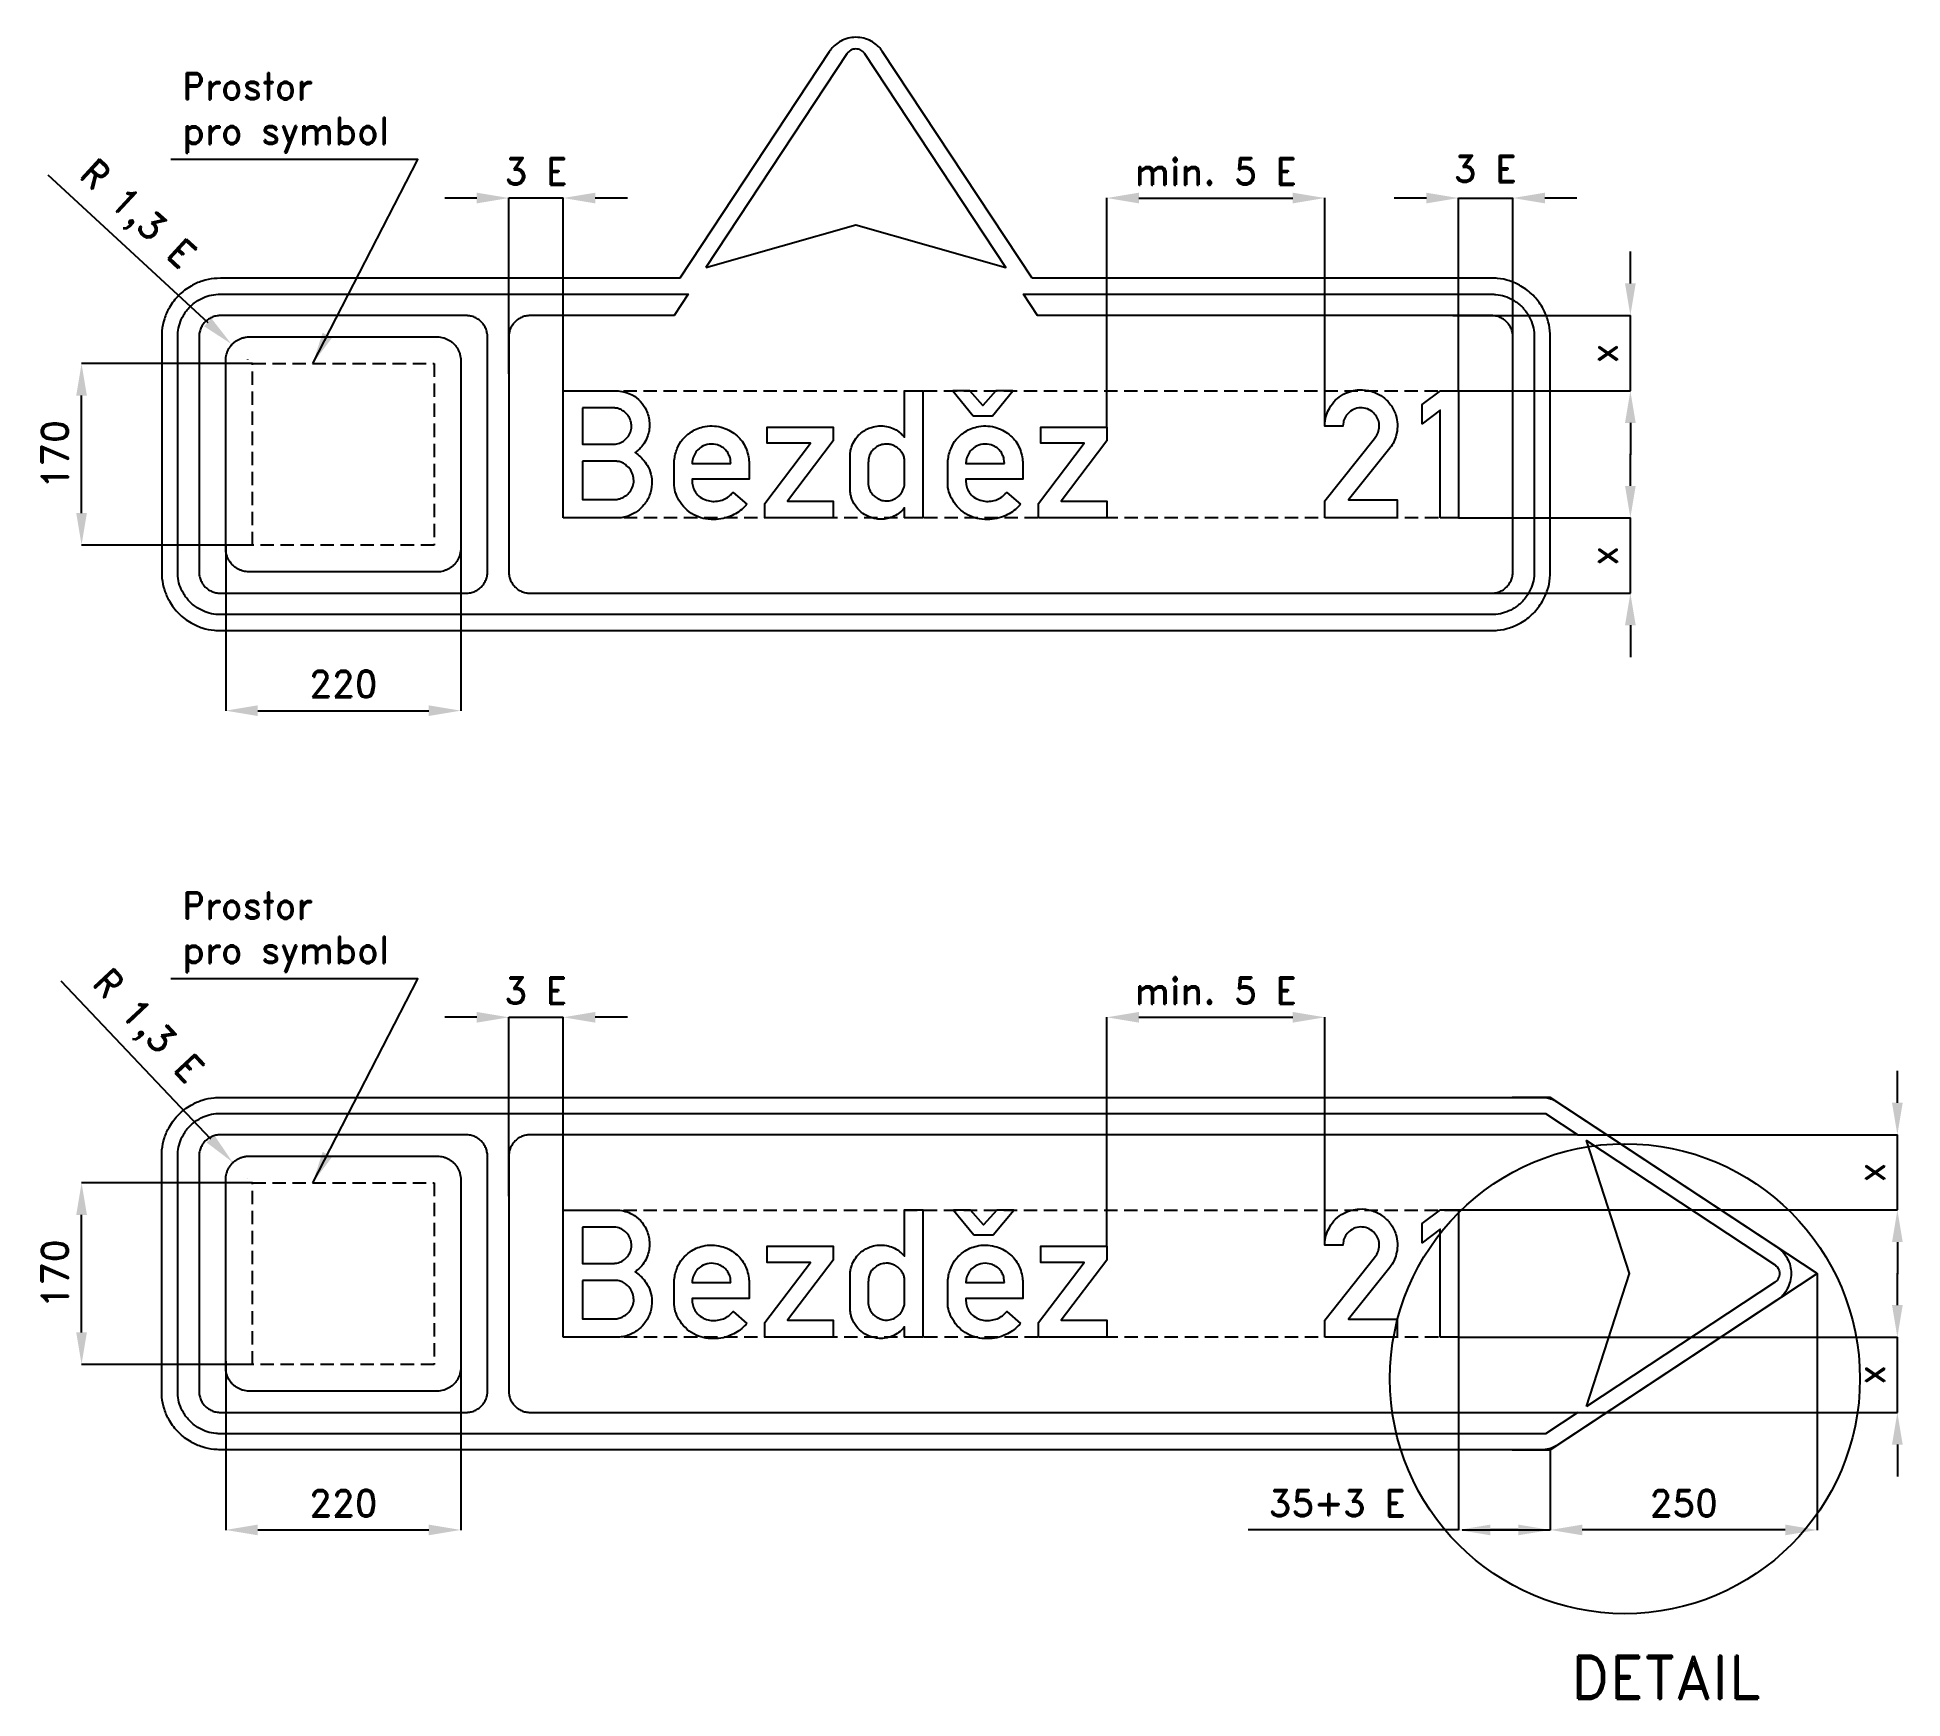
# Model space of a CAD drawing. Header units: millimetres. Extents: x -576 to 1171, y -46 to 1509.
import ezdxf

# ---------------------------------------------------------------- set-up
doc = ezdxf.new("R2010")
doc.units = ezdxf.units.MM
doc.header["$LTSCALE"] = 5
doc.linetypes.add('ČÁRKOVANÁX2', pattern=[1.5, 1, -0.5])
doc.layers.add('Kóty', color=2, linetype='Continuous')
doc.layers.add('Značka', color=7, linetype='Continuous')
doc.styles.get("Standard").update_dxf_attribs({"font": 'romand.shx', "height": 25})
doc.dimstyles.get("Standard").update_dxf_attribs({"dimtxt": 25, "dimasz": 30, "dimexe": 0.18, "dimexo": 0.0625, "dimgap": 12.5, "dimtad": 1, "dimdec": 0, "dimzin": 0, "dimdsep": 46, "dimtxsty": 'Standard', "dimcen": 0.09, "dimadec": 0, "dimazin": 0, "dimtfac": 1, "dimtdec": 0, "dimtofl": 0, "dimtmove": 0, "dimatfit": 3, "dimfxl": 1, "dimtolj": 1, "dimtzin": 0, "dimarcsym": 0})

msp = doc.modelspace()

# ---------------------------------------------------------------- texts
at = {"layer": 'Kóty', "char_height": 25, "attachment_point": 1}
for insert in [(-440.2, 1475.9), (-440.2, 708.9)]:
    msp.add_mtext_dynamic_manual_height_columns('Prostor\\Ppro symbol', width=223.08, gutter_width=125, heights=[0], dxfattribs=dict(at, insert=insert))
at = {"layer": 'Kóty', "char_height": 25, "attachment_point": 5}
for insert in [(780, 1386), (-108.7, 1383.7), (-108.9, 616.6)]:
    msp.add_mtext('\\A1;3 E', dxfattribs=dict(at, insert=insert))
at = {"layer": 'Značka', "color": 7, "insert": (948.5, -26.4), "char_height": 40, "attachment_point": 5}
msp.add_mtext('\\A1;DETAIL', dxfattribs=at)

# ---------------------------------------------------------------- blocks, each defined once
blk = doc.blocks.new('*D3')
at = {"layer": 'Defpoints', "color": 0, "transparency": 16777216}
for p in [(1090.8, 351.6), (840.8, 186.6), (840.8, 111.6)]:
    blk.add_point(p, dxfattribs=at)
at = {"layer": 'Kóty', "color": 0, "lineweight": -2, "transparency": 16777216}
for p, q in [((1090.8, 351.6), (1090.8, 111.5)), ((840.8, 186.6), (840.8, 111.5)), ((1060.8, 111.6), (870.8, 111.6))]:
    blk.add_line(p, q, dxfattribs=at)
at = {"layer": 'Kóty', "color": 0, "transparency": 16777216}
for points in [[(870.8, 116.6), (870.8, 106.6), (840.8, 111.6)], [(1060.8, 116.6), (1060.8, 106.6), (1090.8, 111.6)]]:
    blk.add_solid(points, dxfattribs=at)
at = {"layer": 'Kóty', "color": 0, "transparency": 16777216, "insert": (965.8, 136.6), "char_height": 25, "attachment_point": 5}
blk.add_mtext('\\A1;250', dxfattribs=at)
blk = doc.blocks.new('*D4')
at = {"layer": 'Defpoints', "color": 0, "transparency": 16777216}
for p in [(754.8, 292.1), (840.8, 129.1), (754.8, 111.6)]:
    blk.add_point(p, dxfattribs=at)
at = {"layer": 'Kóty', "color": 0, "lineweight": -2, "transparency": 16777216}
for p, q in [((754.8, 292.1), (754.8, 111.5)), ((840.8, 129), (840.8, 111.5)), ((754.8, 111.6), (558.1, 111.6)), ((810.8, 111.6), (784.8, 111.6))]:
    blk.add_line(p, q, dxfattribs=at)
at = {"layer": 'Kóty', "color": 0, "transparency": 16777216}
for points in [[(784.8, 116.6), (784.8, 106.6), (754.8, 111.6)], [(810.8, 116.6), (810.8, 106.6), (840.8, 111.6)]]:
    blk.add_solid(points, dxfattribs=at)
at = {"layer": 'Kóty', "color": 0, "transparency": 16777216, "insert": (641.4, 136.6), "char_height": 25, "attachment_point": 5}
blk.add_mtext('\\A1;35+3 E', dxfattribs=at)
blk = doc.blocks.new('*D5')
at = {"layer": 'Defpoints', "color": 0, "transparency": 16777216}
for p in [(866.6, 481.6), (1165.8, 481.6), (754.8, 411.2)]:
    blk.add_point(p, dxfattribs=at)
at = {"layer": 'Kóty', "color": 0, "lineweight": -2, "transparency": 16777216}
for p, q in [((1165.8, 511.6), (1165.8, 541.6)), ((866.6, 481.6), (1166, 481.6)), ((754.8, 411.2), (1166, 411.2)), ((1165.8, 381.2), (1165.8, 351.2))]:
    blk.add_line(p, q, dxfattribs=at)
at = {"layer": 'Kóty', "color": 0, "transparency": 16777216}
for points in [[(1160.8, 511.6), (1170.8, 511.6), (1165.8, 481.6)], [(1160.8, 381.2), (1170.8, 381.2), (1165.8, 411.2)]]:
    blk.add_solid(points, dxfattribs=at)
at = {"layer": 'Kóty', "color": 0, "transparency": 16777216, "insert": (1140.8, 446.4), "char_height": 25, "attachment_point": 5, "rotation": 90}
blk.add_mtext('\\A1;x', dxfattribs=at)
blk = doc.blocks.new('*D6')
at = {"layer": 'Defpoints', "color": 0, "transparency": 16777216}
for p in [(754.8, 292.1), (866.6, 221.6), (1165.8, 221.6)]:
    blk.add_point(p, dxfattribs=at)
at = {"layer": 'Kóty', "color": 0, "lineweight": -2, "transparency": 16777216}
for p, q in [((1165.8, 322.1), (1165.8, 352.1)), ((754.8, 292.1), (1166, 292.1)), ((866.6, 221.6), (1166, 221.6)), ((1165.8, 191.6), (1165.8, 161.6))]:
    blk.add_line(p, q, dxfattribs=at)
at = {"layer": 'Kóty', "color": 0, "transparency": 16777216}
for points in [[(1160.8, 322.1), (1170.8, 322.1), (1165.8, 292.1)], [(1160.8, 191.6), (1170.8, 191.6), (1165.8, 221.6)]]:
    blk.add_solid(points, dxfattribs=at)
at = {"layer": 'Kóty', "color": 0, "transparency": 16777216, "insert": (1140.8, 256.9), "char_height": 25, "attachment_point": 5, "rotation": 90}
blk.add_mtext('\\A1;x', dxfattribs=at)
blk = doc.blocks.new('*D7')
at = {"layer": 'Defpoints', "color": 0, "transparency": 16777216}
for p in [(749.4, 1248.7), (915.8, 1248.7), (754.8, 1178.2)]:
    blk.add_point(p, dxfattribs=at)
at = {"layer": 'Kóty', "color": 0, "lineweight": -2, "transparency": 16777216}
for p, q in [((915.8, 1278.7), (915.8, 1308.7)), ((749.5, 1248.7), (916, 1248.7)), ((754.8, 1178.2), (916, 1178.2)), ((915.8, 1148.2), (915.8, 1118.2))]:
    blk.add_line(p, q, dxfattribs=at)
at = {"layer": 'Kóty', "color": 0, "transparency": 16777216}
for points in [[(910.8, 1278.7), (920.8, 1278.7), (915.8, 1248.7)], [(910.8, 1148.2), (920.8, 1148.2), (915.8, 1178.2)]]:
    blk.add_solid(points, dxfattribs=at)
at = {"layer": 'Kóty', "color": 0, "transparency": 16777216, "insert": (890.8, 1213.4), "char_height": 25, "attachment_point": 5, "rotation": 90}
blk.add_mtext('\\A1;x', dxfattribs=at)
blk = doc.blocks.new('*D8')
at = {"layer": 'Defpoints', "color": 0, "transparency": 16777216}
for p in [(754.8, 1059.2), (734.6, 988.7), (915.8, 988.7)]:
    blk.add_point(p, dxfattribs=at)
at = {"layer": 'Kóty', "color": 0, "lineweight": -2, "transparency": 16777216}
for p, q in [((915.8, 1089.2), (915.8, 1119.2)), ((754.8, 1059.2), (916, 1059.2)), ((734.6, 988.7), (916, 988.7)), ((915.8, 958.7), (915.8, 928.7))]:
    blk.add_line(p, q, dxfattribs=at)
at = {"layer": 'Kóty', "color": 0, "transparency": 16777216}
for points in [[(910.8, 1089.2), (920.8, 1089.2), (915.8, 1059.2)], [(910.8, 958.7), (920.8, 958.7), (915.8, 988.7)]]:
    blk.add_solid(points, dxfattribs=at)
at = {"layer": 'Kóty', "color": 0, "transparency": 16777216, "insert": (890.8, 1023.9), "char_height": 25, "attachment_point": 5, "rotation": 90}
blk.add_mtext('\\A1;x', dxfattribs=at)
blk = doc.blocks.new('*D9')
at = {"layer": 'Defpoints', "color": 0, "transparency": 16777216}
for p in [(-393.9, 1222), (-378.5, 1207.7)]:
    blk.add_point(p, dxfattribs=at)
at = {"layer": 'Kóty', "color": 0, "lineweight": -2, "transparency": 16777216}
for p, q in [((-565.9, 1380.3), (-416, 1242.3)), ((-378.6, 1207.7), (-378.4, 1207.7)), ((-378.5, 1207.6), (-378.5, 1207.8))]:
    blk.add_line(p, q, dxfattribs=at)
at = {"layer": 'Kóty', "color": 0, "transparency": 16777216}
blk.add_solid([(-412.6, 1246), (-419.4, 1238.6), (-393.9, 1222)], dxfattribs=at)
at = {"layer": 'Kóty', "color": 0, "transparency": 16777216, "insert": (-483.5, 1341.6), "char_height": 25, "attachment_point": 5, "rotation": 317.363}
blk.add_mtext('\\A1;R 1,3 E', dxfattribs=at)
blk = doc.blocks.new('*D10')
at = {"layer": 'Defpoints', "color": 0, "transparency": 16777216}
for p in [(-392.9, 456), (-378.5, 440.7)]:
    blk.add_point(p, dxfattribs=at)
at = {"layer": 'Kóty', "color": 0, "lineweight": -2, "transparency": 16777216}
for p, q in [((-553.6, 625.9), (-413.5, 477.8)), ((-378.6, 440.7), (-378.4, 440.7)), ((-378.5, 440.6), (-378.5, 440.8))]:
    blk.add_line(p, q, dxfattribs=at)
blk.add_arc((-378.5, 440.7), 21, 132.9061, 134.4667, dxfattribs=at)
at = {"layer": 'Kóty', "color": 0, "transparency": 16777216}
blk.add_solid([(-409.9, 481.2), (-417.2, 474.4), (-392.9, 456)], dxfattribs=at)
at = {"layer": 'Kóty', "color": 0, "transparency": 16777216, "insert": (-474, 581.5), "char_height": 25, "attachment_point": 5, "rotation": 313.3968}
blk.add_mtext('\\A1;R 1,3 E', dxfattribs=at)
blk = doc.blocks.new('*D11')
at = {"layer": 'Defpoints', "color": 0, "transparency": 16777216}
for p in [(-399.2, 1034), (-179.2, 1030.8), (-179.2, 878.7)]:
    blk.add_point(p, dxfattribs=at)
at = {"layer": 'Kóty', "color": 0, "lineweight": -2, "transparency": 16777216}
for p, q in [((-399.2, 1034), (-399.2, 878.5)), ((-179.2, 1030.7), (-179.2, 878.5)), ((-369.2, 878.7), (-209.2, 878.7))]:
    blk.add_line(p, q, dxfattribs=at)
at = {"layer": 'Kóty', "color": 0, "transparency": 16777216}
for points in [[(-369.2, 883.7), (-369.2, 873.7), (-399.2, 878.7)], [(-209.2, 883.7), (-209.2, 873.7), (-179.2, 878.7)]]:
    blk.add_solid(points, dxfattribs=at)
at = {"layer": 'Kóty', "color": 0, "transparency": 16777216, "insert": (-289.2, 903.7), "char_height": 25, "attachment_point": 5}
blk.add_mtext('\\A1;220', dxfattribs=at)
blk = doc.blocks.new('*D12')
at = {"layer": 'Defpoints', "color": 0, "transparency": 16777216}
for p in [(-534.2, 1203.7), (-374.2, 1203.7), (-374.2, 1033.7)]:
    blk.add_point(p, dxfattribs=at)
at = {"layer": 'Kóty', "color": 0, "lineweight": -2, "transparency": 16777216}
for p, q in [((-374.3, 1203.7), (-534.4, 1203.7)), ((-534.2, 1063.7), (-534.2, 1173.7)), ((-374.3, 1033.7), (-534.4, 1033.7))]:
    blk.add_line(p, q, dxfattribs=at)
at = {"layer": 'Kóty', "color": 0, "transparency": 16777216}
for points in [[(-539.2, 1173.7), (-529.2, 1173.7), (-534.2, 1203.7)], [(-539.2, 1063.7), (-529.2, 1063.7), (-534.2, 1033.7)]]:
    blk.add_solid(points, dxfattribs=at)
at = {"layer": 'Kóty', "color": 0, "transparency": 16777216, "insert": (-559.2, 1118.7), "char_height": 25, "attachment_point": 5, "rotation": 90}
blk.add_mtext('\\A1;170', dxfattribs=at)
blk = doc.blocks.new('*D13')
at = {"layer": 'Defpoints', "color": 0, "transparency": 16777216}
for p in [(629.7, 1358.7), (425.7, 1144.2), (629.7, 1146.8)]:
    blk.add_point(p, dxfattribs=at)
at = {"layer": 'Kóty', "color": 0, "lineweight": -2, "transparency": 16777216}
for p, q in [((425.7, 1144.3), (425.7, 1358.8)), ((455.7, 1358.7), (599.7, 1358.7)), ((629.7, 1146.9), (629.7, 1358.8))]:
    blk.add_line(p, q, dxfattribs=at)
at = {"layer": 'Kóty', "color": 0, "transparency": 16777216}
for points in [[(455.7, 1363.7), (455.7, 1353.7), (425.7, 1358.7)], [(599.7, 1363.7), (599.7, 1353.7), (629.7, 1358.7)]]:
    blk.add_solid(points, dxfattribs=at)
at = {"layer": 'Kóty', "color": 0, "transparency": 16777216, "insert": (527.7, 1383.7), "char_height": 25, "attachment_point": 5}
blk.add_mtext('\\A1;min. 5 E', dxfattribs=at)
blk = doc.blocks.new('*D14')
at = {"layer": 'Defpoints', "color": 0, "transparency": 16777216}
for p in [(-534.2, 436.6), (-374.2, 436.6), (-374.2, 266.6)]:
    blk.add_point(p, dxfattribs=at)
at = {"layer": 'Kóty', "color": 0, "lineweight": -2, "transparency": 16777216}
for p, q in [((-374.3, 436.6), (-534.4, 436.6)), ((-534.2, 296.6), (-534.2, 406.6)), ((-374.3, 266.6), (-534.4, 266.6))]:
    blk.add_line(p, q, dxfattribs=at)
at = {"layer": 'Kóty', "color": 0, "transparency": 16777216}
for points in [[(-539.2, 406.6), (-529.2, 406.6), (-534.2, 436.6)], [(-539.2, 296.6), (-529.2, 296.6), (-534.2, 266.6)]]:
    blk.add_solid(points, dxfattribs=at)
at = {"layer": 'Kóty', "color": 0, "transparency": 16777216, "insert": (-559.2, 351.6), "char_height": 25, "attachment_point": 5, "rotation": 90}
blk.add_mtext('\\A1;170', dxfattribs=at)
blk = doc.blocks.new('*D15')
at = {"layer": 'Defpoints', "color": 0, "transparency": 16777216}
for p in [(-399.2, 269.5), (-179.2, 269.5), (-179.2, 111.6)]:
    blk.add_point(p, dxfattribs=at)
at = {"layer": 'Kóty', "color": 0, "lineweight": -2, "transparency": 16777216}
for p, q in [((-399.2, 269.5), (-399.2, 111.5)), ((-179.2, 269.5), (-179.2, 111.5)), ((-369.2, 111.6), (-209.2, 111.6))]:
    blk.add_line(p, q, dxfattribs=at)
at = {"layer": 'Kóty', "color": 0, "transparency": 16777216}
for points in [[(-369.2, 116.6), (-369.2, 106.6), (-399.2, 111.6)], [(-209.2, 116.6), (-209.2, 106.6), (-179.2, 111.6)]]:
    blk.add_solid(points, dxfattribs=at)
at = {"layer": 'Kóty', "color": 0, "transparency": 16777216, "insert": (-289.2, 136.6), "char_height": 25, "attachment_point": 5}
blk.add_mtext('\\A1;220', dxfattribs=at)
blk = doc.blocks.new('*D16')
at = {"layer": 'Defpoints', "color": 0, "transparency": 16777216}
for p in [(629.7, 591.6), (425.7, 377.2), (629.7, 378.2)]:
    blk.add_point(p, dxfattribs=at)
at = {"layer": 'Kóty', "color": 0, "lineweight": -2, "transparency": 16777216}
for p, q in [((425.7, 377.3), (425.7, 591.8)), ((455.7, 591.6), (599.7, 591.6)), ((629.7, 378.3), (629.7, 591.8))]:
    blk.add_line(p, q, dxfattribs=at)
at = {"layer": 'Kóty', "color": 0, "transparency": 16777216}
for points in [[(455.7, 596.6), (455.7, 586.6), (425.7, 591.6)], [(599.7, 596.6), (599.7, 586.6), (629.7, 591.6)]]:
    blk.add_solid(points, dxfattribs=at)
at = {"layer": 'Kóty', "color": 0, "transparency": 16777216, "insert": (527.7, 616.6), "char_height": 25, "attachment_point": 5}
blk.add_mtext('\\A1;min. 5 E', dxfattribs=at)

# ---------------------------------------------------------------- dimensions: what is measured, and where the dimension line sits
at = {"layer": 'Kóty'}
for base, p1, p2, text, picture, middle in [((629.7, 1358.7), (425.7, 1144.2), (629.7, 1146.8), 'min. 5 E', '*D13', (527.7, 1383.7)), ((629.7, 591.6), (425.7, 377.2), (629.7, 378.2), 'min. 5 E', '*D16', (527.7, 616.6)), ((754.8, 111.6), (840.8, 129.1), (754.8, 292.1), '35+3 E', '*D4', (641.4, 136.6))]:
    dim = msp.add_linear_dim(base=base, p1=p1, p2=p2, text=text, dimstyle='Standard', dxfattribs=at)
    dim.commit()
    dim.dimension.update_dxf_attribs({"geometry": picture, "text_midpoint": middle})
at = {"layer": 'Kóty', "color": 2}
for center, mpoint, picture, middle in [((-378.5, 1207.7), (-393.9, 1222), '*D9', (-483.5, 1341.6)), ((-378.5, 440.7), (-392.9, 456), '*D10', (-474, 581.5))]:
    dim = msp.add_radius_dim(center=center, mpoint=mpoint, text='R 1,3 E', dimstyle='Standard', dxfattribs=at)
    dim.commit()
    dim.dimension.update_dxf_attribs({"geometry": picture, "text_midpoint": middle})
at = {"layer": 'Kóty'}
for base, p1, p2, picture, middle in [((915.8, 1248.7), (754.8, 1178.2), (749.4, 1248.7), '*D7', (890.8, 1213.4)), ((915.8, 988.7), (754.8, 1059.2), (734.6, 988.7), '*D8', (890.8, 1023.9)), ((1165.8, 481.6), (754.8, 411.2), (866.6, 481.6), '*D5', (1140.8, 446.4)), ((1165.8, 221.6), (754.8, 292.1), (866.6, 221.6), '*D6', (1140.8, 256.9))]:
    dim = msp.add_linear_dim(base=base, p1=p1, p2=p2, angle=90, text='x', dimstyle='Standard', dxfattribs=at)
    dim.commit()
    dim.dimension.update_dxf_attribs({"geometry": picture, "text_midpoint": middle})
for base, p1, p2, picture, middle in [((-534.2, 1203.7), (-374.2, 1033.7), (-374.2, 1203.7), '*D12', (-559.2, 1118.7)), ((-534.2, 436.6), (-374.2, 266.6), (-374.2, 436.6), '*D14', (-559.2, 351.6))]:
    dim = msp.add_linear_dim(base=base, p1=p1, p2=p2, angle=90, dimstyle='Standard', dxfattribs=at)
    dim.commit()
    dim.dimension.update_dxf_attribs({"geometry": picture, "text_midpoint": middle})
for base, p1, p2, picture, middle in [((-179.2, 878.7), (-399.2, 1034), (-179.2, 1030.8), '*D11', (-289.2, 903.7)), ((840.8, 111.6), (1090.8, 351.6), (840.8, 186.6), '*D3', (965.8, 136.6)), ((-179.2, 111.6), (-399.2, 269.5), (-179.2, 269.5), '*D15', (-289.2, 136.6))]:
    dim = msp.add_linear_dim(base=base, p1=p1, p2=p2, dimstyle='Standard', dxfattribs=at)
    dim.commit()
    dim.dimension.update_dxf_attribs({"geometry": picture, "text_midpoint": middle})

# ---------------------------------------------------------------- linework, layer by layer
at = {"layer": 'Kóty'}
for p, q in [((-164.2, 1358.7), (-194.2, 1358.7)), ((-134.2, 1194.1), (-134.2, 1358.8)), ((-83.2, 1178.2), (-83.2, 1358.8)), ((-23.2, 1358.7), (-53.2, 1358.7)), ((724.8, 1358.7), (694.8, 1358.7)), ((754.8, 1178.2), (754.8, 1358.8)), ((805.8, 1178.2), (805.8, 1358.8)), ((865.8, 1358.7), (835.8, 1358.7)), ((-164.2, 591.6), (-194.2, 591.6)), ((-134.2, 424), (-134.2, 591.8)), ((-83.2, 411.2), (-83.2, 591.8)), ((-23.2, 591.6), (-53.2, 591.6))]:
    msp.add_line(p, q, dxfattribs=at)
for points in [[(-317.8, 1203.7), (-219.3, 1394.7), (-219.3, 1394.7), (-450.7, 1394.7)], [(-134.2, 1358.8), (-83.2, 1358.8)], [(754.8, 1358.7), (805.8, 1358.7)], [(915.8, 1178.2), (915.8, 1248.7)], [(915.8, 988.7), (915.8, 1059.2)], [(-317.8, 436.6), (-219.3, 627.6), (-219.3, 627.6), (-450.7, 627.6)], [(-134.2, 591.6), (-83.2, 591.6)], [(1165.8, 411.2), (1165.8, 481.6)], [(1165.8, 221.6), (1165.8, 292.1)], [(758.2, 111.6), (840.8, 111.6)]]:
    msp.add_lwpolyline(points, dxfattribs=at)
for points in [[(-164.2, 1363.7), (-164.2, 1353.7), (-134.2, 1358.7)], [(-53.2, 1363.7), (-53.2, 1353.7), (-83.2, 1358.7)], [(724.8, 1363.7), (724.8, 1353.7), (754.8, 1358.7)], [(835.8, 1363.7), (835.8, 1353.7), (805.8, 1358.7)], [(-308.5, 1232.6), (-299.6, 1228), (-317.8, 1203.7)], [(-164.2, 596.6), (-164.2, 586.6), (-134.2, 591.6)], [(-53.2, 596.6), (-53.2, 586.6), (-83.2, 591.6)], [(-308.5, 465.6), (-299.6, 461), (-317.8, 436.6)]]:
    msp.add_solid(points, dxfattribs=at)
at = {"layer": 'Značka', "color": 3}
for points in [[(355.8, 1283.7), (215.8, 1495.7), (215, 1496.9, 0.010115), (214.1, 1498.1, 0.052611), (209.9, 1502.3, 0.052751), (205, 1505.6, 0.065597), (198.1, 1508.3, 0.065809), (190.8, 1509.2, 0.065493), (183.4, 1508.3, 0.063874), (176.6, 1505.6, 0.052739), (171.6, 1502.3, 0.057592), (167.5, 1498.1, 0.011474), (166.6, 1496.9), (165.7, 1495.7), (25.8, 1283.7), (-404.2, 1283.7), (-407.1, 1283.5, 0.010724), (-410, 1283.4, 0.055714), (-421.2, 1281, 0.056164), (-431.7, 1276.3, 0.069691), (-443.2, 1267.6, 0.068357), (-451.9, 1256.2, 0.056428), (-456.7, 1245.6, 0.061122), (-458.9, 1234.4, 0.012203), (-459.1, 1231.5, 0.004069), (-459.2, 1228.7), (-459.2, 1008.7, 0.003577), (-459.1, 1005.8, 0.010727), (-458.9, 1002.9, 0.055715), (-456.6, 991.7, 0.056166), (-451.9, 981.2, 0.06969), (-443.2, 969.7, 0.068355), (-431.7, 961, 0.056428), (-421.2, 956.2, 0.061122), (-410, 954, 0.012202), (-407.1, 953.8, 0.004069), (-404.2, 953.7), (785.8, 953.7, 0.003576), (788.7, 953.8, 0.010726), (791.5, 954, 0.055717), (802.8, 956.3, 0.056169), (813.3, 961, 0.069696), (824.7, 969.7, 0.068355), (833.4, 981.2, 0.056427), (838.2, 991.7, 0.061133), (840.5, 1002.9), (840.7, 1005.8), (840.8, 1008.7), (840.8, 1228.7), (840.7, 1231.5), (840.5, 1234.4, 0.055706), (838.2, 1245.6, 0.056174), (833.4, 1256.2, 0.069692), (824.7, 1267.6, 0.068356), (813.3, 1276.3, 0.056423), (802.8, 1281.1, 0.061122), (791.5, 1283.4, 0.012199), (788.7, 1283.6, 0.004065), (785.8, 1283.7), (355.8, 1283.7)], [(50.3, 1293.7), (190.8, 1333.7), (331.2, 1293.7), (199.1, 1493.8), (198.8, 1494.2), (198.5, 1494.6, 0.052589), (197.2, 1496, 0.05277), (195.5, 1497.1, 0.065586), (193.2, 1498, 0.065832), (190.8, 1498.3, 0.065518), (188.3, 1498, 0.063863), (186, 1497.1, 0.052742), (184.4, 1496, 0.057607), (183, 1494.6), (182.7, 1494.2), (182.4, 1493.8), (50.3, 1293.7)], [(26, 1268.7), (33.8, 1268.7), (20.6, 1248.7), (12.8, 1248.7), (-114.2, 1248.7, 0.003588), (-115.3, 1248.6, 0.010705), (-116.3, 1248.5, 0.055714), (-120.4, 1247.7, 0.056168), (-124.2, 1246, 0.069687), (-128.4, 1242.8, 0.068351), (-131.5, 1238.7, 0.056435), (-133.3, 1234.8, 0.061122), (-134.1, 1230.7, 0.012195), (-134.2, 1229.7), (-134.2, 1228.7), (-134.2, 1008.7), (-134.2, 1007.6), (-134.1, 1006.6, 0.055713), (-133.3, 1002.5, 0.056169), (-131.5, 998.7, 0.069689), (-128.4, 994.5, 0.068352), (-124.2, 991.3, 0.056428), (-120.4, 989.6, 0.061122), (-116.3, 988.8, 0.012203), (-115.3, 988.7, 0.004067), (-114.2, 988.7), (785.8, 988.7, 0.003578), (786.8, 988.7, 0.010723), (787.9, 988.8, 0.055717), (792, 989.6, 0.056162), (795.8, 991.3, 0.069702), (799.9, 994.5, 0.068336), (803.1, 998.7, 0.056415), (804.9, 1002.5, 0.061086), (805.7, 1006.6), (805.7, 1007.6), (805.8, 1008.7), (805.8, 1228.7), (805.7, 1229.7), (805.7, 1230.7, 0.0557), (804.8, 1234.8, 0.056168), (803.1, 1238.7, 0.069682), (799.9, 1242.8, 0.068361), (795.8, 1246, 0.056447), (792, 1247.7, 0.061127), (787.9, 1248.5, 0.012159), (786.8, 1248.6), (785.8, 1248.7), (360.9, 1248.7), (347.7, 1268.7), (785.8, 1268.7, -0.00359), (787.9, 1268.6, -0.01073), (790, 1268.4, -0.055709), (798.1, 1266.8, -0.056162), (805.8, 1263.3, -0.069687), (814.1, 1257, -0.068365), (820.4, 1248.7, -0.056427), (823.9, 1241, -0.06113), (825.6, 1232.8), (825.7, 1230.7), (825.8, 1228.7), (825.8, 1008.7), (825.7, 1006.6), (825.6, 1004.5, -0.055727), (823.9, 996.3, -0.056169), (820.4, 988.7, -0.069703), (814.1, 980.3, -0.068355), (805.8, 974, -0.056428), (798.1, 970.5, -0.061122), (790, 968.9, -0.012207), (787.9, 968.7, -0.004069), (785.8, 968.7), (-404.2, 968.7, -0.003578), (-406.3, 968.7, -0.010727), (-408.4, 968.9, -0.055715), (-416.6, 970.6, -0.056166), (-424.2, 974, -0.06969), (-432.5, 980.3, -0.068355), (-438.9, 988.7, -0.056428), (-442.4, 996.3, -0.061122), (-444, 1004.5, -0.012203), (-444.1, 1006.6, -0.00407), (-444.2, 1008.7), (-444.2, 1228.7, -0.003578), (-444.1, 1230.7, -0.010728), (-444, 1232.8, -0.055714), (-442.3, 1241, -0.056166), (-438.9, 1248.7, -0.069688), (-432.6, 1257, -0.068352), (-424.2, 1263.3, -0.056432), (-416.6, 1266.8, -0.061122), (-408.4, 1268.4), (-406.3, 1268.6), (-404.2, 1268.7), (26, 1268.7)], [(-404.2, 988.7), (-174.2, 988.7, 0.003576), (-173.2, 988.7, 0.010723), (-172.1, 988.8, 0.055716), (-168, 989.6, 0.056165), (-164.2, 991.3, 0.069688), (-160.1, 994.5, 0.068355), (-156.9, 998.7, 0.056435), (-155.1, 1002.5, 0.061122), (-154.3, 1006.6), (-154.3, 1007.6), (-154.2, 1008.7), (-154.2, 1228.7), (-154.3, 1229.7, 0.010705), (-154.3, 1230.7, 0.055714), (-155.2, 1234.8, 0.056168), (-156.9, 1238.7, 0.069687), (-160.1, 1242.8, 0.068351), (-164.2, 1246, 0.056435), (-168, 1247.7, 0.061122), (-172.1, 1248.5, 0.012166), (-173.2, 1248.6, 0.004058), (-174.2, 1248.7), (-404.2, 1248.7), (-405.3, 1248.6), (-406.3, 1248.5, 0.055713), (-410.4, 1247.7, 0.056169), (-414.2, 1246, 0.069689), (-418.4, 1242.8, 0.068352), (-421.5, 1238.7, 0.056428), (-423.3, 1234.8, 0.061122), (-424.1, 1230.7, 0.012203), (-424.2, 1229.7, 0.004069), (-424.2, 1228.7), (-424.2, 1008.7, 0.003575), (-424.2, 1007.6, 0.010724), (-424.1, 1006.6, 0.055715), (-423.3, 1002.5, 0.056166), (-421.5, 998.7, 0.06969), (-418.4, 994.5, 0.068356), (-414.2, 991.3, 0.056428), (-410.4, 989.6, 0.061122), (-406.3, 988.8, 0.012203), (-405.3, 988.7, 0.004068), (-404.2, 988.7)], [(-377.1, 1008.7), (-377.2, 1008.7), (-377.3, 1008.7, -0.032179), (-380.2, 1008.9, -0.035443), (-383, 1009.4, -0.036267), (-385.7, 1010.4, -0.034419), (-388.2, 1011.6, -0.033722), (-390.6, 1013.2, -0.034086), (-392.8, 1015.1, -0.034211), (-394.6, 1017.3, -0.03423), (-396.2, 1019.7, -0.034045), (-397.5, 1022.2, -0.033416), (-398.4, 1024.9, -0.034127), (-399, 1027.7, -0.036744), (-399.2, 1030.6), (-399.2, 1030.7), (-399.2, 1030.8), (-399.2, 1206.6), (-399.2, 1206.6), (-399.2, 1206.7, -0.032183), (-399, 1209.6, -0.035442), (-398.4, 1212.4, -0.036274), (-397.5, 1215.1, -0.034426), (-396.2, 1217.7, -0.033723), (-394.6, 1220, -0.034081), (-392.8, 1222.2, -0.034216), (-390.6, 1224.1, -0.03423), (-388.2, 1225.7, -0.034043), (-385.7, 1226.9, -0.033406), (-383, 1227.9, -0.034122), (-380.1, 1228.5, -0.036752), (-377.3, 1228.7), (-377.2, 1228.7), (-377.1, 1228.7), (-201.3, 1228.7), (-201.2, 1228.7), (-201.1, 1228.7, -0.032196), (-198.3, 1228.5, -0.035447), (-195.5, 1227.9, -0.036269), (-192.8, 1227, -0.034419), (-190.2, 1225.7, -0.033723), (-187.8, 1224.1, -0.034077), (-185.7, 1222.2, -0.034225), (-183.8, 1220, -0.03423), (-182.2, 1217.7, -0.034044), (-180.9, 1215.1, -0.033406), (-180, 1212.4, -0.034122), (-179.4, 1209.6, -0.036752), (-179.2, 1206.7), (-179.2, 1206.6), (-179.2, 1206.6), (-179.2, 1030.8), (-179.2, 1030.7), (-179.2, 1030.6, -0.032196), (-179.4, 1027.7, -0.035447), (-180, 1024.9, -0.036254), (-180.9, 1022.2, -0.034407), (-182.2, 1019.7, -0.033721), (-183.8, 1017.3, -0.034082), (-185.7, 1015.1, -0.034217), (-187.8, 1013.2, -0.034229), (-190.2, 1011.6, -0.034047), (-192.8, 1010.4, -0.033414), (-195.5, 1009.4, -0.034126), (-198.3, 1008.8, -0.036746), (-201.1, 1008.7), (-201.2, 1008.7), (-201.3, 1008.7), (-377.1, 1008.7)], [(-83.2, 1059.2), (-83.2, 1178.2), (-34.3, 1178.2, -0.002348), (-33.1, 1178.1, -0.006998), (-31.9, 1178.1, -0.053516), (-25.2, 1176.9, -0.058866), (-18.8, 1174.3, -0.084101), (-11, 1168.3, -0.083987), (-5.6, 1160.2, -0.052895), (-3.5, 1154.4, -0.048085), (-2.6, 1148.4, -0.047689), (-2.7, 1142.3, -0.051694), (-4.1, 1136.3, -0.05781), (-6.8, 1130.1, -0.056932), (-10.9, 1124.7, -0.018995), (-12.5, 1123.1, -0.01919), (-14.2, 1121.7), (-15.1, 1121), (-16, 1120.3), (-14.7, 1119.4), (-13.5, 1118.5, -0.045544), (-8.6, 1114, -0.053982), (-4.7, 1108.5, -0.07743), (-1.1, 1100, -0.07633), (-0.3, 1090.8, -0.084936), (-2.4, 1080.4, -0.08272), (-7.8, 1071.4, -0.067284), (-13.8, 1065.5, -0.067549), (-21.2, 1061.4, -0.045469), (-26.4, 1059.8, -0.048768), (-31.8, 1059.2, -0.007087), (-32.8, 1059.2, -0.002371), (-33.8, 1059.2), (-83.2, 1059.2)], [(236.4, 1059.2), (236.4, 1068.7), (234.9, 1067.1), (233.4, 1065.6, -0.062269), (227.9, 1061.5, -0.065143), (221.5, 1059, -0.056569), (215.7, 1058, -0.05331), (209.9, 1058.3, -0.069192), (202.4, 1060.5, -0.072238), (195.8, 1064.6, -0.07957), (190, 1071, -0.08006), (186.4, 1078.8, -0.032664), (185.7, 1082, -0.033862), (185.4, 1085.3), (185.3, 1085.9), (185.3, 1086.5), (185.3, 1117.6), (185.4, 1118.4), (185.4, 1119.2, -0.042008), (186, 1123.3, -0.039004), (187.3, 1127.3, -0.063151), (190.7, 1133.5, -0.065747), (195.5, 1138.6, -0.054109), (200.2, 1141.9, -0.052296), (205.4, 1144, -0.063379), (212.3, 1145.3, -0.063666), (219.4, 1144.8, -0.059499), (225.6, 1143, -0.064394), (231, 1139.8, -0.022313), (233, 1138.2), (234.8, 1136.5), (235.6, 1135.7), (236.3, 1134.9), (236.3, 1178.2), (253.4, 1178.2), (253.4, 1059.2), (236.4, 1059.2)], [(629.7, 1059.2), (629.7, 1075.1), (676.2, 1133.6), (676.9, 1134.5), (677.6, 1135.4, 0.082969), (680.1, 1140.7, 0.094413), (680.7, 1146.5, 0.092134), (679.4, 1151.8, 0.084043), (676.4, 1156.4, 0.098135), (671.2, 1160.5, 0.106053), (664.8, 1162.2, 0.106169), (658.3, 1161.4, 0.099957), (652.5, 1158, 0.083701), (649, 1153.9, 0.091647), (647.1, 1148.9), (646.8, 1147.1), (646.6, 1145.2), (629.7, 1145.2), (629.7, 1146.8), (629.8, 1148.4, -0.059426), (631.2, 1155.6, -0.058249), (634.3, 1162.3, -0.072137), (639.9, 1169.6, -0.07222), (647.4, 1175, -0.061478), (654.6, 1177.9, -0.059939), (662.3, 1179.1, -0.083065), (673.3, 1177.8, -0.087054), (683.3, 1172.9, -0.087763), (691.3, 1165.2, -0.087811), (696.2, 1155.3, -0.068494), (697.7, 1146.9, -0.06242), (697, 1138.3, -0.050671), (695.1, 1131.9, -0.061844), (691.9, 1126.1), (691.3, 1125.3), (690.6, 1124.4), (651.9, 1076.1), (697.6, 1076.1), (697.6, 1059.2), (629.7, 1059.2)], [(-65.1, 1162.2), (-65.1, 1128.2), (-36.6, 1128.2, 0.005332), (-35.5, 1128.2, 0.016035), (-34.4, 1128.3, 0.091639), (-29.3, 1129.7, 0.080745), (-24.9, 1132.8, 0.081314), (-21.5, 1137, 0.086104), (-19.7, 1142, 0.087471), (-19.5, 1147.5, 0.085838), (-21.2, 1152.8, 0.081932), (-24.2, 1157.1, 0.078636), (-28.5, 1160.2, 0.046716), (-31.2, 1161.4, 0.054022), (-34, 1162.1, 0.009106), (-34.6, 1162.1), (-35.2, 1162.2), (-65.1, 1162.2)], [(88.7, 1072), (87.6, 1070.8), (86.5, 1069.6, -0.045829), (81, 1065, -0.046329), (74.8, 1061.5, -0.057685), (66.5, 1058.6, -0.056156), (57.6, 1057.7, -0.062983), (47.9, 1058.7, -0.071136), (38.9, 1062.2, -0.073604), (31.1, 1068, -0.068188), (25.1, 1075.8, -0.062723), (21.7, 1083.5, -0.079562), (20.5, 1091.8), (20.5, 1092.4), (20.5, 1093), (20.5, 1111.4), (20.6, 1112.1), (20.7, 1112.9, -0.03163), (21.7, 1118.7, -0.042635), (23.5, 1124.3, -0.0748), (28.4, 1132.5, -0.075596), (35.5, 1139, -0.053416), (41.3, 1142.3, -0.049386), (47.6, 1144.4, -0.060564), (56.1, 1145.3, -0.063992), (64.5, 1144.2, -0.058846), (71.7, 1141.5, -0.056368), (78.1, 1137.2, -0.052438), (83.1, 1132.3, -0.056927), (86.9, 1126.4, -0.054708), (89.4, 1119.7, -0.044553), (90.6, 1112.7), (90.7, 1112.1), (90.7, 1111.4), (90.7, 1095.4), (37.6, 1095.4), (37.5, 1094.2), (37.5, 1093, 0.065023), (38.3, 1088, 0.077936), (40.5, 1083.4, 0.099001), (45, 1078.7, 0.081466), (50.9, 1075.8, 0.070361), (56.7, 1074.7, 0.067887), (62.6, 1075.2, 0.063562), (68.1, 1077, 0.066283), (72.8, 1080.2, 0.019664), (74.4, 1081.6), (75.9, 1083.1), (88.7, 1072)], [(344.9, 1072), (343.8, 1070.8), (342.7, 1069.6, -0.045823), (337.3, 1065, -0.04632), (331.1, 1061.5, -0.057681), (322.7, 1058.6, -0.056155), (313.9, 1057.7, -0.062982), (304.2, 1058.7, -0.071138), (295.2, 1062.2, -0.073602), (287.3, 1068, -0.06819), (281.4, 1075.8, -0.062716), (277.9, 1083.5, -0.079555), (276.7, 1091.8), (276.7, 1092.4), (276.7, 1093), (276.7, 1111.4), (276.8, 1112.1), (276.9, 1112.9, -0.03163), (277.9, 1118.7, -0.042639), (279.8, 1124.3, -0.074803), (284.6, 1132.5, -0.075592), (291.7, 1139, -0.053415), (297.5, 1142.3, -0.049386), (303.9, 1144.4, -0.060565), (312.3, 1145.3, -0.063992), (320.7, 1144.2, -0.058846), (327.9, 1141.5, -0.056377), (334.3, 1137.2, -0.05245), (339.3, 1132.3, -0.056927), (343.1, 1126.4, -0.0547), (345.6, 1119.7, -0.044545), (346.8, 1112.7), (346.9, 1112.1), (346.9, 1111.4), (346.9, 1095.4), (293.8, 1095.4), (293.8, 1094.2), (293.8, 1093, 0.065029), (294.6, 1088, 0.077925), (296.7, 1083.4, 0.099004), (301.2, 1078.7, 0.081469), (307.1, 1075.8, 0.070357), (313, 1074.7, 0.067885), (318.8, 1075.2, 0.063562), (324.3, 1077, 0.066278), (329, 1080.2), (330.6, 1081.6), (332.1, 1083.1), (344.9, 1072)], [(73.6, 1110.2), (73.5, 1112.3, 0.024954), (73.2, 1114.3, 0.067221), (71.8, 1118.4, 0.06519), (69.4, 1122.1, 0.074788), (65.7, 1125.4, 0.075279), (61.1, 1127.5, 0.10861), (53.5, 1128.1, 0.11325), (46.2, 1125.6, 0.086986), (41.9, 1121.9, 0.078966), (38.9, 1117.1, 0.038504), (38.1, 1114.6, 0.045056), (37.6, 1112.1), (37.6, 1111.2), (37.5, 1110.2), (73.6, 1110.2)], [(202.3, 1111.3), (202.3, 1091.5), (202.3, 1091), (202.3, 1090.6, 0.055998), (202.8, 1087.8, 0.046458), (203.8, 1085.2, 0.061618), (205.9, 1081.7, 0.061354), (208.8, 1078.8, 0.064124), (212.4, 1076.6, 0.068302), (216.4, 1075.4, 0.085495), (221.8, 1075.3, 0.081421), (226.9, 1077, 0.06466), (230.4, 1079.3, 0.067485), (233.2, 1082.4, 0.049389), (234.8, 1085.2, 0.038638), (235.9, 1088.3), (236.2, 1089.5), (236.4, 1090.8), (236.4, 1091.2), (236.4, 1091.6), (236.4, 1112.6), (236.3, 1113.5), (236.2, 1114.3, 0.059951), (235.2, 1117.9, 0.059129), (233.3, 1121.1, 0.073973), (230.1, 1124.6, 0.0734), (226.1, 1126.9, 0.057003), (222.6, 1128, 0.055343), (219, 1128.3, 0.079428), (213.7, 1127.4, 0.084183), (209, 1124.9, 0.072458), (205.8, 1121.7, 0.073102), (203.6, 1117.9, 0.042431), (202.8, 1115.3, 0.033481), (202.4, 1112.5), (202.4, 1111.9), (202.3, 1111.3)], [(329.9, 1110.2), (329.7, 1112.3), (329.4, 1114.3, 0.067221), (328, 1118.4, 0.06519), (325.6, 1122.1, 0.074788), (321.9, 1125.4, 0.075279), (317.3, 1127.5, 0.10861), (309.7, 1128.1, 0.11325), (302.5, 1125.6, 0.086983), (298.1, 1121.9, 0.07897), (295.2, 1117.1, 0.038516), (294.3, 1114.6, 0.04508), (293.9, 1112.1), (293.8, 1111.2), (293.8, 1110.2), (329.9, 1110.2)], [(-65.1, 1112.3), (-65.1, 1076.3), (-36.5, 1076.3, 0.003628), (-35.4, 1076.3, 0.010882), (-34.3, 1076.4, 0.058719), (-30, 1077.2, 0.063115), (-26.1, 1079, 0.084068), (-21.7, 1082.6, 0.085723), (-18.7, 1087.5, 0.082245), (-17.3, 1092.8, 0.080981), (-17.8, 1098.2, 0.088847), (-20.1, 1103.8, 0.084251), (-24.2, 1108.4, 0.065608), (-27.9, 1110.9, 0.080403), (-32.1, 1112.1, 0.018363), (-33.3, 1112.2, 0.006095), (-34.4, 1112.3), (-65.1, 1112.3)], [(-404.2, 516.6), (833.3, 516.6), (834, 516.6), (834.7, 516.6, -0.031284), (837.6, 516.3, -0.030305), (840.5, 515.6, -0.03136), (843.2, 514.6, -0.034701), (845.8, 513.3), (846.4, 512.9), (847, 512.5), (1052.8, 376.7), (1054, 375.8), (1055.2, 374.9, -0.052596), (1059.4, 370.8, -0.052737), (1062.7, 365.9, -0.065606), (1065.5, 359, -0.065801), (1066.3, 351.6, -0.065494), (1065.4, 344.3, -0.063857), (1062.7, 337.4, -0.052734), (1059.5, 332.5, -0.057582), (1055.2, 328.4), (1054, 327.5), (1052.8, 326.6), (847, 190.8), (846.4, 190.4), (845.8, 190, -0.031291), (843.2, 188.7, -0.030284), (840.5, 187.7, -0.031367), (837.6, 187, -0.034691), (834.7, 186.7, -0.006866), (834, 186.7, -0.002292), (833.3, 186.6), (-404.2, 186.6, -0.003577), (-407.1, 186.8, -0.010727), (-410, 186.9, -0.055715), (-421.2, 189.3, -0.056166), (-431.7, 194, -0.06969), (-443.2, 202.7, -0.068355), (-451.9, 214.1, -0.056428), (-456.7, 224.7, -0.061122), (-458.9, 235.9, -0.012202), (-459.1, 238.8, -0.004068), (-459.2, 241.6), (-459.2, 461.6, -0.003577), (-459.1, 464.5, -0.010727), (-458.9, 467.4, -0.055715), (-456.6, 478.6, -0.056166), (-451.9, 489.1, -0.069689), (-443.2, 500.6, -0.068353), (-431.7, 509.3, -0.056425), (-421.2, 514.1, -0.061123), (-410, 516.3, -0.012201), (-407.1, 516.5), (-404.2, 516.6)], [(866.6, 481.6), (-114.2, 481.6, 0.00359), (-115.3, 481.6, 0.010705), (-116.3, 481.5, 0.055714), (-120.4, 480.7, 0.056168), (-124.2, 479, 0.069687), (-128.4, 475.8, 0.068351), (-131.5, 471.6, 0.056435), (-133.3, 467.8, 0.061122), (-134.1, 463.7, 0.012165), (-134.2, 462.7), (-134.2, 461.6), (-134.2, 241.6), (-134.2, 240.6), (-134.1, 239.6, 0.055712), (-133.3, 235.5, 0.056169), (-131.5, 231.6, 0.069689), (-128.4, 227.5, 0.068352), (-124.2, 224.3, 0.056428), (-120.4, 222.6, 0.061122), (-116.3, 221.8, 0.012205), (-115.3, 221.7, 0.004072), (-114.2, 221.6), (866.6, 221.6), (836.3, 201.6), (-404.2, 201.6, -0.003578), (-406.3, 201.7, -0.010727), (-408.4, 201.9, -0.055715), (-416.6, 203.5, -0.056166), (-424.2, 207, -0.06969), (-432.5, 213.3, -0.068355), (-438.9, 221.6, -0.056428), (-442.4, 229.3, -0.061122), (-444, 237.5, -0.012203), (-444.1, 239.6, -0.00407), (-444.2, 241.6), (-444.2, 461.6, -0.003578), (-444.1, 463.7, -0.010727), (-444, 465.8, -0.055713), (-442.3, 474, -0.056166), (-438.9, 481.6, -0.069688), (-432.6, 490, -0.068352), (-424.2, 496.3, -0.056425), (-416.6, 499.8, -0.061122), (-408.4, 501.4), (-406.3, 501.6), (-404.2, 501.6), (836.3, 501.6), (866.6, 481.6)], [(-424.2, 461.6), (-424.2, 241.6, 0.003575), (-424.2, 240.6, 0.010724), (-424.1, 239.6, 0.055714), (-423.3, 235.5, 0.056165), (-421.5, 231.6, 0.06969), (-418.4, 227.5, 0.068356), (-414.2, 224.3, 0.056429), (-410.4, 222.6, 0.061122), (-406.3, 221.8, 0.012207), (-405.3, 221.7, 0.004071), (-404.2, 221.6), (-174.2, 221.6, 0.003576), (-173.2, 221.7, 0.010723), (-172.1, 221.8, 0.055716), (-168, 222.6, 0.056165), (-164.2, 224.3, 0.069688), (-160.1, 227.5, 0.068355), (-156.9, 231.6, 0.056435), (-155.1, 235.5, 0.061122), (-154.3, 239.6), (-154.3, 240.6), (-154.2, 241.6), (-154.2, 461.6), (-154.3, 462.7, 0.010705), (-154.3, 463.7, 0.055714), (-155.2, 467.8, 0.056168), (-156.9, 471.6, 0.069687), (-160.1, 475.8, 0.068351), (-164.2, 479, 0.056435), (-168, 480.7, 0.061122), (-172.1, 481.5, 0.012166), (-173.2, 481.6, 0.004058), (-174.2, 481.6), (-404.2, 481.6), (-405.3, 481.6), (-406.3, 481.5, 0.055712), (-410.4, 480.7, 0.056169), (-414.2, 479, 0.069689), (-418.4, 475.8, 0.068352), (-421.5, 471.6, 0.056428), (-423.3, 467.8, 0.061122), (-424.1, 463.7, 0.012201), (-424.2, 462.7, 0.004068), (-424.2, 461.6)], [(874.9, 227.2), (914.9, 351.6), (874.9, 476.1), (1050.9, 360), (1051.3, 359.7), (1051.7, 359.4, -0.0526), (1053.1, 358), (1054.2, 356.4, -0.065607), (1055.1, 354.1, -0.065833), (1055.4, 351.6, -0.065493), (1055.1, 349.2, -0.063794), (1054.2, 346.9), (1053.1, 345.2, -0.057573), (1051.7, 343.9), (1051.3, 343.6), (1050.9, 343.3), (874.9, 227.2)], [(-377.1, 241.6), (-377.2, 241.6), (-377.3, 241.6, -0.032181), (-380.2, 241.8, -0.035443), (-383, 242.4, -0.036266), (-385.7, 243.3, -0.034422), (-388.2, 244.6, -0.033721), (-390.6, 246.2, -0.034081), (-392.8, 248.1, -0.034205), (-394.6, 250.3, -0.034228), (-396.2, 252.6, -0.034042), (-397.5, 255.2, -0.033411), (-398.4, 257.9, -0.034131), (-399, 260.7, -0.036747), (-399.2, 263.6), (-399.2, 263.7), (-399.2, 263.7), (-399.2, 439.5), (-399.2, 439.6), (-399.2, 439.7, -0.032179), (-399, 442.6, -0.035445), (-398.4, 445.4, -0.036262), (-397.5, 448.1, -0.034416), (-396.2, 450.6, -0.033723), (-394.6, 453, -0.034084), (-392.8, 455.2, -0.034205), (-390.6, 457.1, -0.034228), (-388.2, 458.7, -0.034042), (-385.7, 459.9, -0.033424), (-383, 460.9, -0.034144), (-380.1, 461.5, -0.036741), (-377.3, 461.6), (-377.2, 461.6), (-377.1, 461.6), (-201.3, 461.6), (-201.2, 461.6), (-201.1, 461.6, -0.032174), (-198.3, 461.4, -0.035437), (-195.5, 460.9, -0.036272), (-192.8, 459.9, -0.034424), (-190.2, 458.7, -0.033723), (-187.8, 457.1, -0.034092), (-185.7, 455.2, -0.034203), (-183.8, 453, -0.034235), (-182.2, 450.6, -0.03404), (-180.9, 448.1, -0.033427), (-180, 445.4, -0.034145), (-179.4, 442.6, -0.036741), (-179.2, 439.7), (-179.2, 439.6), (-179.2, 439.5), (-179.2, 263.7), (-179.2, 263.7), (-179.2, 263.6, -0.032174), (-179.4, 260.7, -0.035435), (-180, 257.9, -0.036273), (-180.9, 255.2, -0.034428), (-182.2, 252.6, -0.03372), (-183.8, 250.3, -0.034073), (-185.7, 248.1, -0.034203), (-187.8, 246.2, -0.034236), (-190.2, 244.6, -0.034041), (-192.8, 243.4, -0.033407), (-195.5, 242.4, -0.034128), (-198.3, 241.8, -0.036744), (-201.1, 241.6), (-201.2, 241.6), (-201.3, 241.6), (-377.1, 241.6)], [(-83.2, 292.1), (-83.2, 411.1), (-34.3, 411.1, -0.002348), (-33.1, 411.1, -0.006999), (-31.9, 411, -0.053515), (-25.2, 409.9, -0.058866), (-18.8, 407.2, -0.084099), (-11, 401.3, -0.083992), (-5.6, 393.1, -0.052895), (-3.5, 387.4, -0.04808), (-2.6, 381.4, -0.047694), (-2.7, 375.3, -0.051703), (-4.1, 369.3, -0.057806), (-6.8, 363.1, -0.056928), (-10.9, 357.7, -0.019005), (-12.5, 356.1, -0.019181), (-14.2, 354.7), (-15.1, 354), (-16, 353.3), (-14.7, 352.4), (-13.5, 351.5, -0.04554), (-8.6, 347, -0.053979), (-4.7, 341.5, -0.077427), (-1.1, 333, -0.076327), (-0.3, 323.7, -0.084936), (-2.4, 313.4, -0.08272), (-7.8, 304.4, -0.067289), (-13.8, 298.5, -0.067551), (-21.2, 294.4, -0.045468), (-26.4, 292.8, -0.048768), (-31.8, 292.2, -0.007087), (-32.8, 292.1, -0.002371), (-33.8, 292.1), (-83.2, 292.1)], [(236.4, 292.2), (236.4, 301.7), (234.9, 300.1), (233.4, 298.6, -0.062258), (227.9, 294.5, -0.065136), (221.5, 292, -0.056569), (215.7, 291, -0.05331), (209.9, 291.3, -0.069192), (202.4, 293.5, -0.072238), (195.8, 297.6, -0.07957), (190, 304, -0.080053), (186.4, 311.8, -0.032664), (185.7, 315, -0.033825), (185.4, 318.3), (185.3, 318.9), (185.3, 319.5), (185.3, 350.6), (185.4, 351.4), (185.4, 352.2, -0.042008), (186, 356.3, -0.039032), (187.3, 360.3, -0.063166), (190.7, 366.5, -0.065747), (195.5, 371.6, -0.054121), (200.2, 374.8, -0.052293), (205.4, 377, -0.063379), (212.3, 378.3, -0.063666), (219.4, 377.8, -0.059502), (225.6, 376, -0.064401), (231, 372.8, -0.022318), (233, 371.2), (234.8, 369.5), (235.6, 368.7), (236.3, 367.9), (236.3, 411.2), (253.4, 411.2), (253.4, 292.2), (236.4, 292.2)], [(629.7, 292.1), (629.7, 308), (676.2, 366.6), (676.9, 367.5), (677.6, 368.4, 0.082987), (680.1, 373.7, 0.094392), (680.7, 379.5, 0.092157), (679.4, 384.8, 0.084023), (676.4, 389.4, 0.098125), (671.2, 393.5, 0.106046), (664.8, 395.2, 0.106172), (658.3, 394.4, 0.099949), (652.5, 391, 0.083717), (649, 386.9, 0.091669), (647.1, 381.9), (646.8, 380.1), (646.6, 378.2), (629.7, 378.2), (629.7, 379.8), (629.8, 381.4, -0.059443), (631.2, 388.6, -0.058219), (634.3, 395.2, -0.072147), (639.9, 402.6, -0.072229), (647.4, 408, -0.061483), (654.6, 410.9, -0.059938), (662.3, 412.1, -0.083063), (673.3, 410.8, -0.087048), (683.3, 405.9, -0.087771), (691.3, 398.2, -0.087802), (696.2, 388.3, -0.068494), (697.7, 379.8, -0.06242), (697, 371.3, -0.050707), (695.1, 364.9, -0.061829), (691.9, 359.1), (691.3, 358.2), (690.6, 357.4), (651.9, 309.1), (697.6, 309.1), (697.6, 292.1), (629.7, 292.1)], [(-65.1, 395.2), (-65.1, 361.2), (-36.6, 361.2, 0.005332), (-35.5, 361.2, 0.016033), (-34.4, 361.3, 0.091636), (-29.3, 362.7, 0.080738), (-24.9, 365.8, 0.081305), (-21.5, 370, 0.086096), (-19.7, 375, 0.08746), (-19.5, 380.5, 0.085843), (-21.2, 385.8, 0.081934), (-24.2, 390.1, 0.078641), (-28.5, 393.2, 0.046716), (-31.2, 394.4, 0.054017), (-34, 395, 0.00911), (-34.6, 395.1), (-35.2, 395.2), (-65.1, 395.2)], [(88.7, 305), (87.6, 303.8), (86.5, 302.6, -0.045817), (81, 298, -0.046329), (74.8, 294.5, -0.057685), (66.5, 291.6, -0.056155), (57.6, 290.7, -0.062982), (47.9, 291.7, -0.071137), (38.9, 295.2, -0.073605), (31.1, 301, -0.068185), (25.1, 308.8, -0.062723), (21.7, 316.5, -0.07957), (20.5, 324.7), (20.5, 325.4), (20.5, 326), (20.5, 344.3), (20.6, 345.1), (20.7, 345.9, -0.03163), (21.7, 351.7, -0.042639), (23.5, 357.2, -0.074806), (28.4, 365.5, -0.075594), (35.5, 372, -0.053411), (41.3, 375.3, -0.049387), (47.6, 377.4, -0.060564), (56.1, 378.3, -0.063992), (64.5, 377.1, -0.058852), (71.7, 374.5, -0.056372), (78.1, 370.2, -0.052438), (83.1, 365.3, -0.056927), (86.9, 359.4, -0.054708), (89.4, 352.7, -0.044553), (90.6, 345.7), (90.7, 345.1), (90.7, 344.4), (90.7, 328.4), (37.6, 328.4), (37.5, 327.2), (37.5, 326, 0.065029), (38.3, 321, 0.077924), (40.5, 316.4, 0.098994), (45, 311.7, 0.081464), (50.9, 308.8, 0.070361), (56.7, 307.7, 0.067887), (62.6, 308.2, 0.063562), (68.1, 310, 0.066283), (72.8, 313.1, 0.019626), (74.4, 314.6), (75.9, 316.1), (88.7, 305)], [(344.9, 305), (343.8, 303.8), (342.7, 302.6, -0.045829), (337.3, 298, -0.046329), (331.1, 294.5, -0.057685), (322.7, 291.6, -0.056155), (313.9, 290.7, -0.062982), (304.2, 291.7, -0.071135), (295.2, 295.2, -0.073605), (287.3, 301, -0.068185), (281.4, 308.8, -0.062716), (277.9, 316.5, -0.07957), (276.7, 324.7), (276.7, 325.4), (276.7, 326), (276.7, 344.3), (276.8, 345.1), (276.9, 345.9, -0.03163), (277.9, 351.7, -0.04263), (279.8, 357.2, -0.074803), (284.6, 365.5, -0.075601), (291.7, 372, -0.053411), (297.5, 375.3, -0.049388), (303.9, 377.4, -0.060564), (312.3, 378.3, -0.063994), (320.7, 377.1, -0.058848), (327.9, 374.5, -0.056368), (334.3, 370.2, -0.052438), (339.3, 365.3, -0.056927), (343.1, 359.4, -0.054708), (345.6, 352.7, -0.044553), (346.8, 345.7), (346.9, 345.1), (346.9, 344.4), (346.9, 328.4), (293.8, 328.4), (293.8, 327.2), (293.8, 326, 0.065029), (294.6, 321, 0.077924), (296.7, 316.4, 0.098997), (301.2, 311.7, 0.081464), (307.1, 308.8, 0.070361), (313, 307.7, 0.067887), (318.8, 308.2, 0.063562), (324.3, 310, 0.066283), (329, 313.1), (330.6, 314.6), (332.1, 316.1), (344.9, 305)], [(73.6, 343.2), (73.5, 345.3, 0.024984), (73.2, 347.3, 0.067221), (71.8, 351.4, 0.06519), (69.4, 355.1, 0.074788), (65.7, 358.4, 0.075279), (61.1, 360.4, 0.108609), (53.5, 361.1, 0.113253), (46.2, 358.5, 0.086986), (41.9, 354.9, 0.078975), (38.9, 350, 0.038511), (38.1, 347.6, 0.045033), (37.6, 345.1), (37.6, 344.2), (37.5, 343.2), (73.6, 343.2)], [(202.3, 344.2), (202.3, 324.4), (202.3, 324), (202.3, 323.6, 0.056041), (202.8, 320.8, 0.046498), (203.8, 318.2, 0.061644), (205.9, 314.7, 0.061354), (208.8, 311.8, 0.06414), (212.4, 309.6, 0.068299), (216.4, 308.3, 0.085494), (221.8, 308.3, 0.081425), (226.9, 310, 0.064667), (230.4, 312.3, 0.067485), (233.2, 315.4, 0.049386), (234.8, 318.2, 0.038601), (235.9, 321.3), (236.2, 322.5), (236.4, 323.8), (236.4, 324.2), (236.4, 324.6), (236.4, 345.6), (236.3, 346.5), (236.2, 347.3, 0.059951), (235.2, 350.8, 0.059129), (233.3, 354.1, 0.073973), (230.1, 357.5, 0.073387), (226.1, 359.9, 0.056997), (222.6, 361, 0.055346), (219, 361.3, 0.079427), (213.7, 360.4, 0.084176), (209, 357.8, 0.072449), (205.8, 354.7, 0.073102), (203.6, 350.9, 0.042431), (202.8, 348.2, 0.033481), (202.4, 345.5), (202.4, 344.9), (202.3, 344.2)], [(329.9, 343.2), (329.7, 345.3), (329.4, 347.3, 0.067221), (328, 351.4, 0.06519), (325.6, 355.1, 0.074788), (321.9, 358.4, 0.075279), (317.3, 360.4, 0.10861), (309.7, 361.1, 0.11325), (302.5, 358.5, 0.086983), (298.1, 354.9, 0.07897), (295.2, 350, 0.038489), (294.3, 347.6, 0.045033), (293.9, 345.1), (293.8, 344.2), (293.8, 343.2), (329.9, 343.2)], [(-65.1, 345.3), (-65.1, 309.3), (-36.5, 309.3, 0.003629), (-35.4, 309.3, 0.01088), (-34.3, 309.3, 0.058717), (-30, 310.1, 0.063115), (-26.1, 312, 0.084065), (-21.7, 315.6, 0.085723), (-18.7, 320.5, 0.082256), (-17.3, 325.8, 0.080975), (-17.8, 331.2, 0.088842), (-20.1, 336.8, 0.084251), (-24.2, 341.4, 0.065608), (-27.9, 343.9, 0.080407), (-32.1, 345.1, 0.018363), (-33.3, 345.2, 0.006097), (-34.4, 345.3), (-65.1, 345.3)]]:
    msp.add_lwpolyline(points, format="xyb", dxfattribs=at)
at = {"layer": 'Značka', "color": 6, "linetype": 'ČÁRKOVANÁX2', "ltscale": 2.5}
for points in [[(-374.2, 1033.7), (-374.2, 1203.7), (-204.2, 1203.7), (-204.2, 1033.7), (-374.2, 1033.7)], [(-83.2, 1059.2), (-83.2, 1178.2), (754.8, 1178.2), (754.8, 1059.2), (-83.2, 1059.2)], [(-374.2, 266.6), (-374.2, 436.6), (-204.2, 436.6), (-204.2, 266.6), (-374.2, 266.6)], [(-83.2, 292.1), (-83.2, 411.1), (754.8, 411.1), (754.8, 292.1), (-83.2, 292.1)]]:
    msp.add_lwpolyline(points, dxfattribs=at)
at = {"layer": 'Značka', "color": 3}
for points in [[(300.6, 1154.8), (318.7, 1154.8), (337.8, 1178.2), (321.9, 1178.2), (309.7, 1164.3), (297.5, 1178.2), (281.5, 1178.2), (300.6, 1154.8)], [(737.8, 1059.2), (737.8, 1160.1), (720.9, 1147.4), (720.9, 1165.5), (738, 1178.2), (754.8, 1178.2), (754.8, 1059.2), (737.8, 1059.2)], [(105.6, 1059.2), (105.6, 1072.8), (148.1, 1129.1), (107.7, 1129.1), (107.7, 1144.2), (169.5, 1144.2), (169.5, 1131.3), (126.8, 1075), (169.5, 1075), (169.5, 1059.2), (105.6, 1059.2)], [(361.8, 1059.2), (361.8, 1072.8), (404.4, 1129.1), (363.9, 1129.1), (363.9, 1144.2), (425.7, 1144.2), (425.7, 1131.3), (383, 1075), (425.7, 1075), (425.7, 1059.2), (361.8, 1059.2)], [(301.3, 387.8), (319.4, 387.8), (338.5, 411.1), (322.6, 411.1), (310.3, 397.3), (298.1, 411.1), (282.2, 411.1), (301.3, 387.8)], [(737.8, 292.1), (737.8, 393.1), (720.9, 380.4), (720.9, 398.4), (738, 411.2), (754.8, 411.2), (754.8, 292.1), (737.8, 292.1)], [(105.6, 292.1), (105.6, 305.8), (148.1, 362.1), (107.7, 362.1), (107.7, 377.2), (169.5, 377.2), (169.5, 364.3), (126.8, 308), (169.5, 308), (169.5, 292.1), (105.6, 292.1)], [(361.8, 292.1), (361.8, 305.8), (404.4, 362.1), (363.9, 362.1), (363.9, 377.2), (425.7, 377.2), (425.7, 364.3), (383, 308), (425.7, 308), (425.7, 292.1), (361.8, 292.1)]]:
    msp.add_lwpolyline(points, dxfattribs=at)
at = {"layer": 'Značka', "color": 7}
msp.add_lwpolyline([(805.3, 186.6), (840.8, 186.6), (1090.8, 351.6), (840.8, 516.6), (805.3, 516.6)], dxfattribs=at)
msp.add_circle((910.7, 253.2), 220, dxfattribs=at)

msp.set_redraw_order([(e.dxf.handle, doc.entitydb.next_handle()) for e in msp.query("TEXT MTEXT ATTDEF DIMENSION ARC_DIMENSION")])  # texts and dimensions are drawn at this point

doc.saveas('drawing.dxf')
